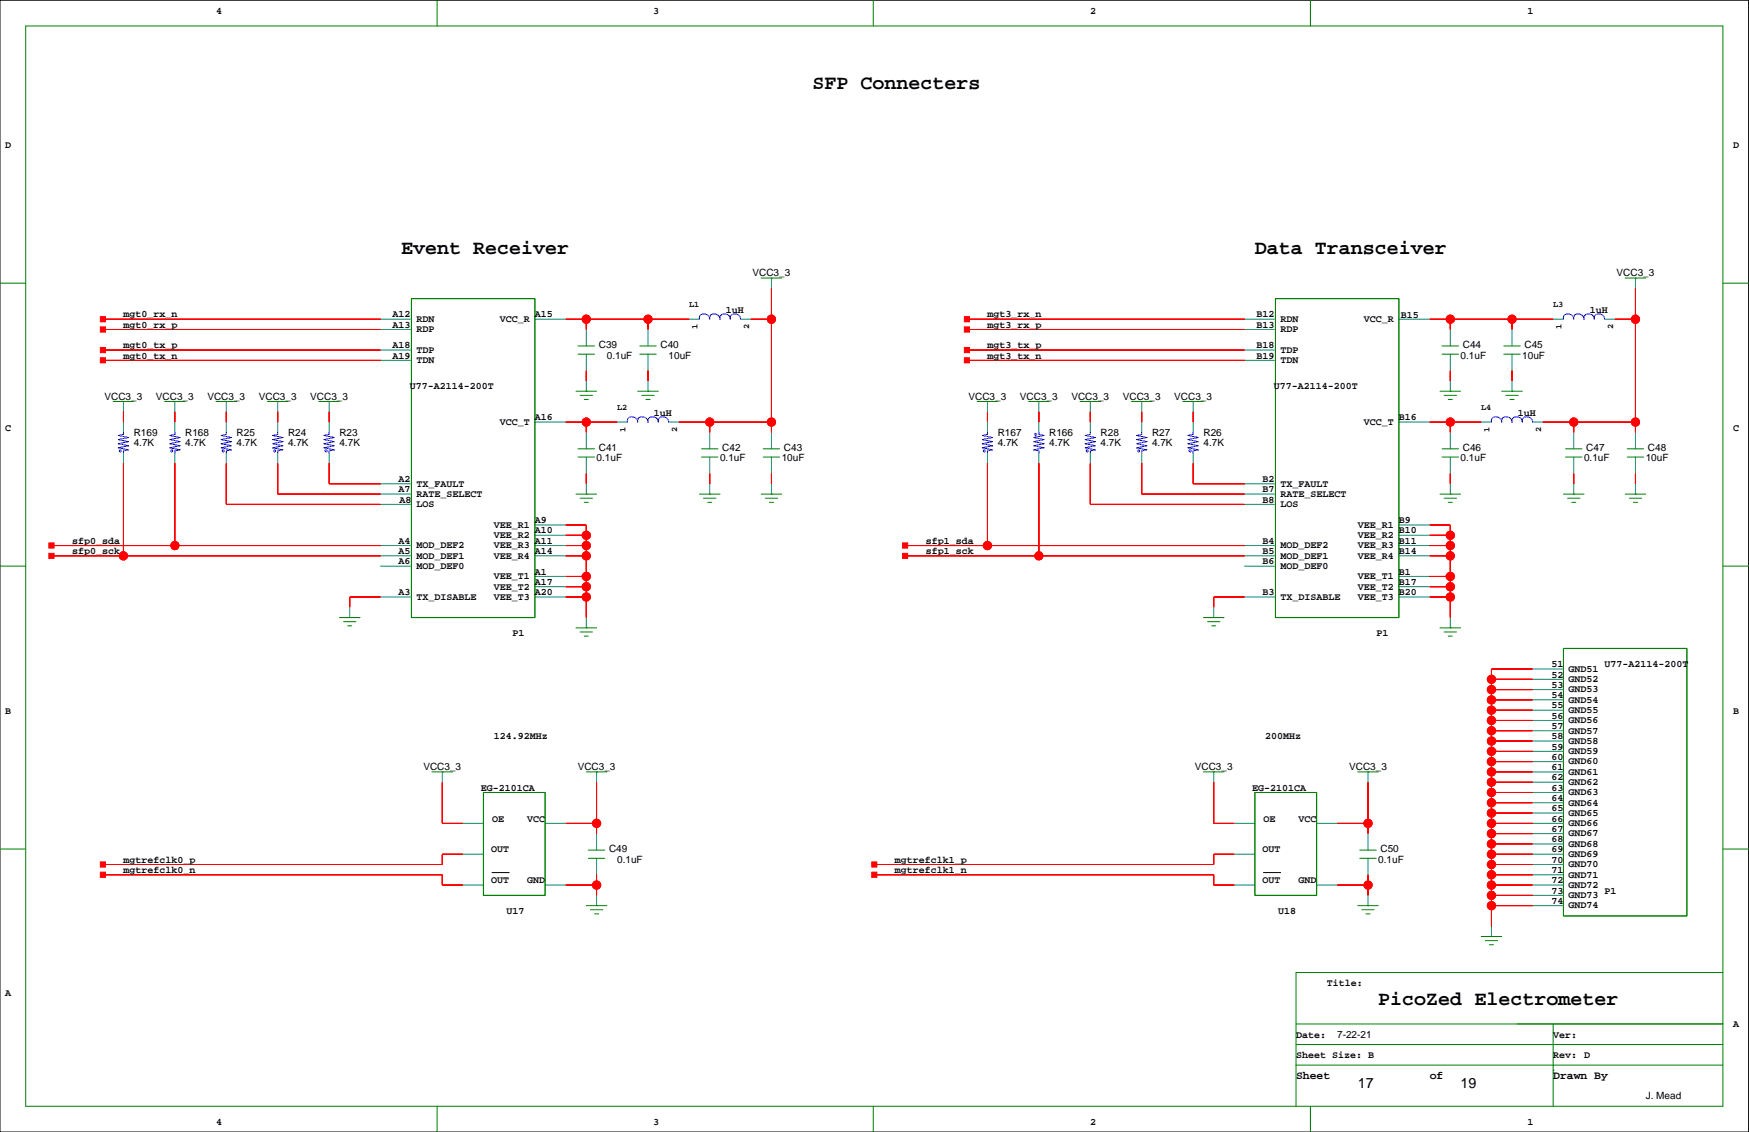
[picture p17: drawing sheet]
<svg xmlns="http://www.w3.org/2000/svg" width="432mm" height="279mm" viewBox="0 0 432 279" stroke-linecap="round" stroke-linejoin="round" font-family="sans-serif">
<defs><g id="words">
<g font-size="4.9">
<text x="200.6" y="22">SFP Connecters</text>
<text x="99" y="62.7">Event Receiver</text>
<text x="309.8" y="62.7">Data Transceiver</text>
<text x="340.3" y="248">PicoZed Electrometer</text>
</g>
<g font-size="3.5">
<text x="335.2" y="268.6">17</text>
<text x="360.6" y="268.6">19</text>
</g>
<g font-size="2.8">
<text x="320" y="266.2">Sheet</text>
<text x="353" y="266.2">of</text>
<text x="383.5" y="266.2">Drawn By</text>
</g>
<g font-size="2.5">
<text x="53.3" y="3.4">4</text>
<text x="161.3" y="3.4">3</text>
<text x="269.2" y="3.4">2</text>
<text x="377.1" y="3.4">1</text>
<text x="1.3" y="36.4">D</text>
<text x="427.9" y="36.4">D</text>
<text x="185.8" y="68.2">VCC3_3</text>
<text x="399.1" y="68.2">VCC3_3</text>
<text x="179.2" y="77.2">1uH</text>
<text x="392.5" y="77.2">1uH</text>
<text x="30.5" y="78.3">mgt0_rx_n</text>
<text x="30.5" y="80.9">mgt0_rx_p</text>
<text x="96.9" y="80.9">A13</text>
<text x="96.9" y="78.3">A12</text>
<text x="102.8" y="79.5">RDN</text>
<text x="102.8" y="82">RDP</text>
<text x="123.4" y="79.5">VCC_R</text>
<text x="132" y="78.3">A15</text>
<text x="243.8" y="78.3">mgt3_rx_n</text>
<text x="243.8" y="80.9">mgt3_rx_p</text>
<text x="310.2" y="80.9">B13</text>
<text x="310.2" y="78.3">B12</text>
<text x="316.2" y="79.5">RDN</text>
<text x="316.2" y="82">RDP</text>
<text x="336.7" y="79.5">VCC_R</text>
<text x="345.9" y="78.6">B15</text>
<text x="30.5" y="86">mgt0_tx_p</text>
<text x="30.5" y="88.5">mgt0_tx_n</text>
<text x="96.9" y="88.5">A19</text>
<text x="96.9" y="86">A18</text>
<text x="102.8" y="87.1">TDP</text>
<text x="102.8" y="89.6">TDN</text>
<text x="147.8" y="86">C39</text>
<text x="149.8" y="88.5">0.1uF</text>
<text x="163.1" y="86">C40</text>
<text x="165.1" y="88.5">10uF</text>
<text x="243.8" y="86">mgt3_tx_p</text>
<text x="243.8" y="88.5">mgt3_tx_n</text>
<text x="310.2" y="88.5">B19</text>
<text x="310.2" y="86">B18</text>
<text x="316.2" y="87.1">TDP</text>
<text x="316.2" y="89.6">TDN</text>
<text x="360.6" y="88.5">0.1uF</text>
<text x="361.1" y="86">C44</text>
<text x="375.8" y="88.5">10uF</text>
<text x="376.4" y="86">C45</text>
<text x="25.8" y="98.7">VCC3_3</text>
<text x="38.5" y="98.7">VCC3_3</text>
<text x="51.2" y="98.7">VCC3_3</text>
<text x="63.9" y="98.7">VCC3_3</text>
<text x="76.6" y="98.7">VCC3_3</text>
<text x="101.1" y="96.1">U77-A2114-200T</text>
<text x="239.1" y="98.7">VCC3_3</text>
<text x="251.8" y="98.7">VCC3_3</text>
<text x="264.5" y="98.7">VCC3_3</text>
<text x="277.2" y="98.7">VCC3_3</text>
<text x="289.9" y="98.7">VCC3_3</text>
<text x="314.5" y="96.1">U77-A2114-200T</text>
<text x="1.3" y="106.3">C</text>
<text x="33" y="107.6">R169</text>
<text x="45.7" y="107.6">R168</text>
<text x="58.4" y="107.6">R25</text>
<text x="71.1" y="107.6">R24</text>
<text x="83.8" y="107.6">R23</text>
<text x="123.4" y="104.9">VCC_T</text>
<text x="132" y="103.7">A16</text>
<text x="161.4" y="102.6">1uH</text>
<text x="246.3" y="107.6">R167</text>
<text x="259" y="107.6">R166</text>
<text x="271.7" y="107.6">R28</text>
<text x="284.4" y="107.6">R27</text>
<text x="297.1" y="107.6">R26</text>
<text x="336.7" y="104.9">VCC_T</text>
<text x="345.4" y="103.7">B16</text>
<text x="374.7" y="102.6">1uH</text>
<text x="427.9" y="106.3">C</text>
<text x="33" y="110.1">4.7K</text>
<text x="45.7" y="110.1">4.7K</text>
<text x="58.4" y="110.1">4.7K</text>
<text x="71.1" y="110.1">4.7K</text>
<text x="83.8" y="110.1">4.7K</text>
<text x="147.3" y="113.9">0.1uF</text>
<text x="147.8" y="111.4">C41</text>
<text x="177.8" y="113.9">0.1uF</text>
<text x="178.3" y="111.4">C42</text>
<text x="193" y="113.9">10uF</text>
<text x="193.5" y="111.4">C43</text>
<text x="246.3" y="110.1">4.7K</text>
<text x="259" y="110.1">4.7K</text>
<text x="271.7" y="110.1">4.7K</text>
<text x="284.4" y="110.1">4.7K</text>
<text x="297.1" y="110.1">4.7K</text>
<text x="360.6" y="113.9">0.1uF</text>
<text x="361.1" y="111.4">C46</text>
<text x="391.1" y="113.9">0.1uF</text>
<text x="391.6" y="111.4">C47</text>
<text x="406.3" y="113.9">10uF</text>
<text x="406.9" y="111.4">C48</text>
<text x="98.4" y="119">A2</text>
<text x="311.7" y="119">B2</text>
<text x="98.4" y="121.5">A7</text>
<text x="98.6" y="124.1">A8</text>
<text x="102.8" y="120.1">TX_FAULT</text>
<text x="102.8" y="122.6">RATE_SELECT</text>
<text x="102.8" y="125.2">LOS</text>
<text x="311.7" y="124.1">B8</text>
<text x="311.7" y="121.5">B7</text>
<text x="316.2" y="120.1">TX_FAULT</text>
<text x="316.2" y="122.6">RATE_SELECT</text>
<text x="316.2" y="125.2">LOS</text>
<text x="121.9" y="130.3">VEE_R1</text>
<text x="132" y="131.7">A10</text>
<text x="132" y="129.1">A9</text>
<text x="335.2" y="130.3">VEE_R1</text>
<text x="345.4" y="131.7">B10</text>
<text x="345.4" y="129.1">B9</text>
<text x="17.8" y="134.2">sfp0_sda</text>
<text x="17.8" y="136.8">sfp0_sck</text>
<text x="98.4" y="136.8">A5</text>
<text x="98.4" y="134.2">A4</text>
<text x="102.8" y="135.3">MOD_DEF2</text>
<text x="102.8" y="137.9">MOD_DEF1</text>
<text x="121.9" y="132.8">VEE_R2</text>
<text x="121.9" y="135.3">VEE_R3</text>
<text x="121.9" y="137.9">VEE_R4</text>
<text x="132" y="136.8">A14</text>
<text x="132" y="134.2">A11</text>
<text x="228.5" y="134.2">sfp1_sda</text>
<text x="228.5" y="136.8">sfp1_sck</text>
<text x="311.7" y="136.8">B5</text>
<text x="311.7" y="134.2">B4</text>
<text x="316.2" y="135.3">MOD_DEF2</text>
<text x="316.2" y="137.9">MOD_DEF1</text>
<text x="335.2" y="132.8">VEE_R2</text>
<text x="335.2" y="135.3">VEE_R3</text>
<text x="335.2" y="137.9">VEE_R4</text>
<text x="345.4" y="136.8">B14</text>
<text x="345.4" y="134.2">B11</text>
<text x="98.4" y="139.3">A6</text>
<text x="102.8" y="140.4">MOD_DEF0</text>
<text x="121.9" y="143">VEE_T1</text>
<text x="132" y="141.8">A1</text>
<text x="311.7" y="139.3">B6</text>
<text x="316.2" y="140.4">MOD_DEF0</text>
<text x="335.2" y="143">VEE_T1</text>
<text x="345.4" y="141.8">B1</text>
<text x="98.4" y="146.9">A3</text>
<text x="102.8" y="148">TX_DISABLE</text>
<text x="121.9" y="145.5">VEE_T2</text>
<text x="121.9" y="148">VEE_T3</text>
<text x="132" y="146.9">A20</text>
<text x="132" y="144.4">A17</text>
<text x="311.7" y="146.9">B3</text>
<text x="316.2" y="148">TX_DISABLE</text>
<text x="335.2" y="145.5">VEE_T2</text>
<text x="335.2" y="148">VEE_T3</text>
<text x="345.4" y="146.9">B20</text>
<text x="345.4" y="144.4">B17</text>
<text x="126.5" y="157.1">P1</text>
<text x="339.9" y="157.1">P1</text>
<text x="383" y="167.2">52</text>
<text x="383" y="164.7">51</text>
<text x="387.3" y="165.8">GND51</text>
<text x="396.1" y="164.7">U77-A2114-200T</text>
<text x="383" y="172.3">54</text>
<text x="383" y="169.8">53</text>
<text x="387.3" y="168.4">GND52</text>
<text x="387.3" y="170.9">GND53</text>
<text x="387.3" y="173.4">GND54</text>
<text x="1.3" y="176.1">B</text>
<text x="383" y="179.9">57</text>
<text x="383" y="177.4">56</text>
<text x="383" y="174.8">55</text>
<text x="387.3" y="176">GND55</text>
<text x="387.3" y="178.5">GND56</text>
<text x="427.9" y="176.1">B</text>
<text x="121.9" y="182.5">124.92MHz</text>
<text x="312.3" y="182.5">200MHz</text>
<text x="383" y="185">59</text>
<text x="383" y="182.5">58</text>
<text x="387.3" y="181.1">GND57</text>
<text x="387.3" y="183.6">GND58</text>
<text x="104.5" y="190.1">VCC3_3</text>
<text x="142.6" y="190.1">VCC3_3</text>
<text x="295" y="190.1">VCC3_3</text>
<text x="333.1" y="190.1">VCC3_3</text>
<text x="383" y="190.1">61</text>
<text x="383" y="187.5">60</text>
<text x="387.3" y="186.1">GND59</text>
<text x="387.3" y="188.7">GND60</text>
<text x="387.3" y="191.2">GND61</text>
<text x="118.7" y="195.2">EG-2101CA</text>
<text x="309.2" y="195.2">EG-2101CA</text>
<text x="383" y="197.7">64</text>
<text x="383" y="195.2">63</text>
<text x="383" y="192.6">62</text>
<text x="387.3" y="193.8">GND62</text>
<text x="387.3" y="196.3">GND63</text>
<text x="121.5" y="202.8">OE</text>
<text x="130.1" y="202.8">VCC</text>
<text x="311.9" y="202.8">OE</text>
<text x="320.6" y="202.8">VCC</text>
<text x="383" y="202.8">66</text>
<text x="383" y="200.2">65</text>
<text x="387.3" y="198.8">GND64</text>
<text x="387.3" y="201.4">GND65</text>
<text x="387.3" y="203.9">GND66</text>
<text x="383" y="207.9">68</text>
<text x="383" y="205.3">67</text>
<text x="387.3" y="206.5">GND67</text>
<text x="387.3" y="209">GND68</text>
<text x="30.5" y="212.9">mgtrefclk0_p</text>
<text x="30.5" y="215.5">mgtrefclk0_n</text>
<text x="121.3" y="210.4">OUT</text>
<text x="150.4" y="210.4">C49</text>
<text x="152.4" y="212.9">0.1uF</text>
<text x="220.9" y="212.9">mgtrefclk1_p</text>
<text x="220.9" y="215.5">mgtrefclk1_n</text>
<text x="311.7" y="210.4">OUT</text>
<text x="340.3" y="212.9">0.1uF</text>
<text x="340.8" y="210.4">C50</text>
<text x="383" y="210.4">69</text>
<text x="383" y="215.5">71</text>
<text x="383" y="212.9">70</text>
<text x="387.3" y="211.5">GND69</text>
<text x="387.3" y="214.1">GND70</text>
<text x="121.3" y="218">OUT</text>
<text x="130.1" y="218">GND</text>
<text x="311.7" y="218">OUT</text>
<text x="320.6" y="218">GND</text>
<text x="383" y="220.6">73</text>
<text x="383" y="218">72</text>
<text x="387.3" y="216.6">GND71</text>
<text x="387.3" y="219.1">GND72</text>
<text x="387.3" y="221.7">GND73</text>
<text x="396.1" y="220.6">P1</text>
<text x="125.1" y="225.6">U17</text>
<text x="315.5" y="225.6">U18</text>
<text x="383" y="223.1">74</text>
<text x="387.3" y="224.2">GND74</text>
<text x="1.3" y="245.9">A</text>
<text x="327.6" y="243.4">Title:</text>
<text x="320" y="256.1">Date:</text>
<text x="330.1" y="256.1">7-22-21</text>
<text x="383.5" y="256.1">Ver:</text>
<text x="427.9" y="253.6">A</text>
<text x="320" y="261.2">Sheet Size: B</text>
<text x="383.5" y="261.2">Rev: D</text>
<text x="406.3" y="271.3">J. Mead</text>
<text x="53.3" y="277.7">4</text>
<text x="161.3" y="277.7">3</text>
<text x="269.2" y="277.7">2</text>
<text x="377.1" y="277.7">1</text>
</g>
<g font-size="2.1">
<text x="170.1" y="75.9">L1</text>
<text x="383.5" y="75.9">L3</text>
<text x="172.2" y="81.3" transform="rotate(-90 172.2 81.3)">1</text>
<text x="184.9" y="81.3" transform="rotate(-90 184.9 81.3)">2</text>
<text x="385.5" y="81.3" transform="rotate(-90 385.5 81.3)">1</text>
<text x="398.2" y="81.3" transform="rotate(-90 398.2 81.3)">2</text>
<text x="152.4" y="101.3">L2</text>
<text x="365.7" y="101.3">L4</text>
<text x="154.5" y="106.7" transform="rotate(-90 154.5 106.7)">1</text>
<text x="167.2" y="106.7" transform="rotate(-90 167.2 106.7)">2</text>
<text x="367.8" y="106.7" transform="rotate(-90 367.8 106.7)">1</text>
<text x="380.5" y="106.7" transform="rotate(-90 380.5 106.7)">2</text>
</g>
</g></defs>
<path d="M0 .1h431.7v279.3h-431.7zM121.5 215.4h4.2M311.9 215.4h4.3" fill="none" stroke="#000" stroke-width=".25"/>
<g fill="none" stroke="#008000" stroke-width=".25">
<path d="M6.3 6.4h419.1v266.7h-419.1zM107.9 .1v6.3M215.6 .1v6.3M323.5 .1v6.3M0 69.9h6.3M101.6 73.7h30.4v78.7h-30.4zM187.9 68.6h5.1M190.5 68.6h.1M314.9 73.7h30.5v78.7h-30.5zM401.2 68.6h5.1M403.8 68.6h.1M425.4 69.9h6.3"/>
<path d="M27.9 99.1h5.1M30.5 99.1h.1M40.6 99.1h5.1M43.2 99.1h.1M53.3 99.1h5.1M55.9 99.1h.1M66 99.1h5.1M68.6 99.1h.1M78.7 99.1h5.1M81.3 99.1h.1M142.2 96.6h5.1M142.7 87.4h4.1"/>
<path d="M142.7 85.4h4.1M143.2 97.6h3.1M144.2 98.6h1.1M144.7 96.6h.1M157.4 96.6h5.1M158 87.4h4M158 85.4h4M158.5 97.6h3M159.5 98.6h1M160 96.6h.1M241.2 99.1h5.1M243.8 99.1h.1"/>
<path d="M253.9 99.1h5.1M256.5 99.1h.1M266.6 99.1h5.1M269.2 99.1h.1M279.3 99.1h5.1M281.9 99.1h.1M292 99.1h5.1M294.6 99.1h.1M355.5 96.6h5.1M356 87.4h4.1M356 85.4h4.1M356.5 97.6h3.1"/>
<path d="M357.6 98.6h1M358.1 96.6h.1M370.8 96.6h5M371.3 87.4h4M371.3 85.4h4M371.8 97.6h3M372.8 98.6h1M373.3 96.6h.1M142.7 112.8h4.1M142.7 110.8h4.1M173.2 112.8h4.1M173.2 110.8h4.1"/>
<path d="M188.4 112.8h4.1M188.4 110.8h4.1M356 112.8h4.1M356 110.8h4.1M386.5 112.8h4.1M386.5 110.8h4.1M401.7 112.8h4.1M401.7 110.8h4.1M0 139.7h6.3M142.2 122h5.1M143.2 123h3.1M144.2 124h1.1"/>
<path d="M144.7 122h.1M172.7 122h5.1M173.7 123h3M174.7 124h1M175.2 122h.1M187.9 122h5.1M188.9 123h3.1M189.9 124h1.1M190.5 122h.1M355.5 122h5.1M356.5 123h3.1M357.6 124h1"/>
<path d="M358.1 122h.1M386 122h5.1M387 123h3.1M388 124h1M388.5 122h.1M401.2 122h5.1M402.2 123h3.1M403.3 124h1M403.8 122h.1M425.4 139.7h6.3M83.8 152.4h5.1M84.8 153.4h3.1"/>
<path d="M85.8 154.5h1M86.3 152.4h.1M142.2 155h5.1M143.2 156h3.1M144.2 157h1.1M144.7 155h.1M297.1 152.4h5.1M298.1 153.4h3.1M299.1 154.5h1.1M299.7 152.4h.1M355.5 155h5.1M356.5 156h3.1"/>
<path d="M357.6 157h1M358.1 155h.1M386 160h30.5v66.1h-30.5zM106.7 190.5h5M109.2 190.5h.1M119.4 195.6h15.2v25.4h-15.2zM144.7 190.5h5.1M147.3 190.5h.1M297.1 190.5h5.1M299.7 190.5h.1M309.8 195.6h15.2v25.4h-15.2zM335.2 190.5h5.1"/>
<path d="M337.7 190.5h.1M0 209.6h6.3M145.3 211.9h4M145.3 209.8h4M335.7 211.9h4.1M335.7 209.8h4.1M425.4 209.6h6.3M144.7 223.5h5.1M145.8 224.5h3M146.8 225.6h1M147.3 223.5h.1M335.2 223.5h5.1"/>
<path d="M336.2 224.5h3.1M337.2 225.6h1.1M337.7 223.5h.1M365.7 231.2h5.1M366.7 232.2h3M367.7 233.2h1M368.2 231.2h.1M320 257.8h105.4M320 252.7h105.4M383.5 252.7v20.4M425.4 240h-105.4v33.1M107.9 273.1v6.3"/>
<path d="M215.6 273.1v6.3M320 262.9h105.4M323.5 273.1v6.3M383.5 264.2h.1"/>
</g>
<g fill="none" stroke="#008080" stroke-width=".25">
<path d="M94 78.8h7.3M132.1 78.8h7.6M170.1 78.8h2.6M182.8 78.8h2.6M190.5 68.6v2.6M307.3 78.8h7.3M345.4 78.8h7.6M383.5 78.8h2.5M396.1 78.8h2.6M403.8 68.6v2.6M30.5 99.1v2.5M43.2 99.1v2.5"/>
<path d="M55.9 99.1v2.5M68.6 99.1v2.5M81.3 99.1v2.5M94 81.3h7.3M94 86.4h7.3M94 88.9h7.3M144.7 81.3v4.1M144.7 87.4v4.1M144.7 94v2.6M160 81.3v4.1M160 87.4v4.1M160 94v2.6"/>
<path d="M243.8 99.1v2.5M256.5 99.1v2.5M269.2 99.1v2.5M281.9 99.1v2.5M294.6 99.1v2.5M307.3 81.3h7.3M307.3 86.4h7.3M307.3 88.9h7.3M358.1 81.3v4.1M358.1 87.4v4.1M358.1 94v2.6M373.3 81.3v4.1"/>
<path d="M373.3 87.4v4.1M373.3 94v2.6M30.5 104.2v2.5M30.5 111.8v2.5M43.2 104.2v2.5M43.2 111.8v2.5M55.9 104.2v2.5M55.9 111.8v2.5M68.6 104.2v2.5M68.6 111.8v2.5M81.3 104.2v2.5M81.3 111.8v2.5"/>
<path d="M94 119.4h7.3M132.1 104.2h7.6M144.7 106.7v4.1M144.7 112.8v4.1M144.7 119.4v2.6M152.4 104.2h2.5M165.1 104.2h2.5M175.2 106.7v4.1M175.2 112.8v4.1M175.2 119.4v2.6M190.5 106.7v4.1M190.5 112.8v4.1"/>
<path d="M190.5 119.4v2.6M243.8 104.2v2.5M243.8 111.8v2.5M256.5 104.2v2.5M256.5 111.8v2.5M269.2 104.2v2.5M269.2 111.8v2.5M281.9 104.2v2.5M281.9 111.8v2.5M294.6 104.2v2.5M294.6 111.8v2.5M307.3 119.4h7.3"/>
<path d="M345.4 104.2h7.6M358.1 106.7v4.1M358.1 112.8v4.1M358.1 119.4v2.6M365.7 104.2h2.5M378.4 104.2h2.5M388.5 106.7v4.1M388.5 112.8v4.1M388.5 119.4v2.6M403.8 106.7v4.1M403.8 112.8v4.1M403.8 119.4v2.6"/>
<path d="M94 134.7h7.3M94 137.2h7.3M94 139.7h7.3M94 122h7.3M94 124.5h7.3M132.1 134.7h7.6M132.1 137.2h7.6M132.1 129.6h7.6M132.1 132.1h7.6M307.3 134.7h7.3M307.3 137.2h7.3M307.3 139.7h7.3"/>
<path d="M307.3 122h7.3M307.3 124.5h7.3M345.4 134.7h7.6M345.4 137.2h7.6M345.4 129.6h7.6M345.4 132.1h7.6M86.3 149.9v2.5M94 147.3h7.3M132.1 142.3h7.6M132.1 147.3h7.6M132.1 144.8h7.6M144.7 152.4v2.6"/>
<path d="M299.7 149.9v2.5M307.3 147.3h7.3M345.4 142.3h7.6M345.4 147.3h7.6M345.4 144.8h7.6M358.1 152.4v2.6M378.4 165.1h7.6M378.4 167.7h7.6M378.4 170.2h7.6M378.4 172.7h7.6M378.4 175.3h7.6M378.4 177.8h7.6"/>
<path d="M109.2 190.5v2.6M147.3 190.5v2.6M299.7 190.5v2.6M337.7 190.5v2.6M378.4 180.4h7.6M378.4 182.9h7.6M378.4 185.4h7.6M378.4 188h7.6M378.4 190.5h7.6M378.4 193.1h7.6M378.4 195.6h7.6M378.4 198.1h7.6"/>
<path d="M114.3 203.2h5.1M114.3 210.8h5.1M114.3 218.5h5.1M134.6 203.2h5.1M134.6 218.5h5.1M147.3 205.8v4M147.3 211.9v4M304.7 203.2h5.1M304.7 210.8h5.1M304.7 218.5h5.1M325 203.2h5.1M325 218.5h5.1"/>
<path d="M337.7 205.8v4M337.7 211.9v4M378.4 200.7h7.6M378.4 203.2h7.6M378.4 205.8h7.6M378.4 208.3h7.6M378.4 210.8h7.6M378.4 213.4h7.6M378.4 215.9h7.6M378.4 218.5h7.6M147.3 221v2.5M337.7 221v2.5"/>
<path d="M368.2 228.6v2.6M378.4 221h7.6M378.4 223.5h7.6"/>
</g>
<g fill="none" stroke="#00f" stroke-width=".25">
<path d="M175.2 78.8a1.27 1.27 0 0 0-1.2-1.4 1.27 1.27 0 0 0-1.3 1.4M176.5 77.5a1.27 1.27 0 0 1 1.3 1.3M176.5 77.5a1.02 1.02 0 0 0-1.3 1.3M180.3 78.8a1.27 1.27 0 0 0-1.3-1.4 1.27 1.27 0 0 0-1.2 1.4M182.8 78.8a1.27 1.27 0 0 0-1.2-1.4 1.27 1.27 0 0 0-1.3 1.4M388.5 78.8a1.27 1.27 0 0 0-1.2-1.4 1.27 1.27 0 0 0-1.3 1.4M391.1 78.8a1.27 1.27 0 0 0-1.3-1.4 1.27 1.27 0 0 0-1.3 1.4M393.6 78.8a1.27 1.27 0 0 0-1.3-1.4 1.27 1.27 0 0 0-1.2 1.4M396.1 78.8a1.27 1.27 0 0 0-1.2-1.4 1.27 1.27 0 0 0-1.3 1.4M30.5 106.7v.5l-1.3 .3 2.5 .5-2.5 .5 2.5 .5-2.5 .5 2.5 .5-2.5 .5 2.5 .5-1.2 .3v.5M43.2 106.7v.5l-1.3 .3 2.5 .5-2.5 .5 2.5 .5-2.5 .5 2.5 .5-2.5 .5 2.5 .5-1.2 .3v.5M55.9 106.7v.5l-1.3 .3 2.5 .5-2.5 .5 2.5 .5-2.5 .5 2.5 .5-2.5 .5 2.5 .5-1.2 .3v.5"/>
<path d="M68.6 106.7v.5l-1.3 .3 2.5 .5-2.5 .5 2.5 .5-2.5 .5 2.5 .5-2.5 .5 2.5 .5-1.2 .3v.5M81.3 106.7v.5l-1.3 .3 2.5 .5-2.5 .5 2.5 .5-2.5 .5 2.5 .5-2.5 .5 2.5 .5-1.2 .3v.5M165.1 104.2a1.27 1.27 0 0 0-1.3-1.4 1.27 1.27 0 0 0-1.3 1.4 1.27 1.27 0 0 0-1.2-1.4 1.27 1.27 0 0 0-1.3 1.4 1.27 1.27 0 0 0-1.3-1.4 1.27 1.27 0 0 0-1.3 1.4 1.27 1.27 0 0 0-1.2-1.4 1.27 1.27 0 0 0-1.3 1.4M243.8 106.7v.5l-1.3 .3 2.6 .5-2.6 .5 2.6 .5-2.6 .5 2.6 .5-2.6 .5 2.6 .5-1.3 .3v.5M256.5 106.7v.5l1.3 .3-2.6 .5 2.6 .5-2.6 .5 2.6 .5-2.6 .5 2.6 .5-2.6 .5 1.3 .3v.5M269.2 106.7v.5l-1.3 .3 2.5 .5-2.5 .5 2.5 .5-2.5 .5 2.5 .5-2.5 .5 2.5 .5-1.2 .3v.5M281.9 106.7v.5l-1.3 .3 2.5 .5-2.5 .5 2.5 .5-2.5 .5 2.5 .5-2.5 .5 2.5 .5-1.2 .3v.5M294.6 106.7v.5l-1.3 .3 2.5 .5-2.5 .5 2.5 .5-2.5 .5 2.5 .5-2.5 .5 2.5 .5-1.2 .3v.5M378.4 104.2a1.27 1.27 0 0 0-1.3-1.4 1.27 1.27 0 0 0-1.3 1.4 1.27 1.27 0 0 0-1.2-1.4 1.27 1.27 0 0 0-1.3 1.4 1.27 1.27 0 0 0-1.3-1.4 1.27 1.27 0 0 0-1.2 1.4 1.27 1.27 0 0 0-1.3-1.4 1.27 1.27 0 0 0-1.3 1.4"/>
<circle cx="29.7" cy="111.3" r=".25"/>
<circle cx="42.4" cy="111.3" r=".25"/>
<circle cx="55.1" cy="111.3" r=".25"/>
<circle cx="67.8" cy="111.3" r=".25"/>
<circle cx="80.5" cy="111.3" r=".25"/>
<circle cx="243" cy="111.3" r=".25"/>
<circle cx="255.7" cy="107.2" r=".25"/>
<circle cx="268.4" cy="111.3" r=".25"/>
<circle cx="281.1" cy="111.3" r=".25"/>
<circle cx="293.8" cy="111.3" r=".25"/>
</g>
<g fill="#f00" stroke="#f00" stroke-width=".25">
<path d="M144.7 116.9v2.5z" fill-rule="evenodd"/>
<path d="M175.2 116.9v2.5z" fill-rule="evenodd"/>
<path d="M190.5 116.9v2.5z" fill-rule="evenodd"/>
<path d="M144.7 91.5v2.5z" fill-rule="evenodd"/>
<path d="M160 91.5v2.5z" fill-rule="evenodd"/>
<path d="M139.7 147.3h5z" fill-rule="evenodd"/>
<path d="M144.7 147.3v5.1z" fill-rule="evenodd"/>
<path d="M139.7 144.8h5z" fill-rule="evenodd"/>
<path d="M144.7 144.8v2.5z" fill-rule="evenodd"/>
<path d="M139.7 142.3h5z" fill-rule="evenodd"/>
<path d="M144.7 142.3v2.5z" fill-rule="evenodd"/>
<path d="M139.7 137.2h5z" fill-rule="evenodd"/>
<path d="M144.7 137.2v5.1z" fill-rule="evenodd"/>
<path d="M139.7 134.7h5z" fill-rule="evenodd"/>
<path d="M144.7 134.7v2.5z" fill-rule="evenodd"/>
<path d="M139.7 132.1h5z" fill-rule="evenodd"/>
<path d="M144.7 132.1v2.6z" fill-rule="evenodd"/>
<path d="M139.7 129.6h5z" fill-rule="evenodd"/>
<path d="M144.7 129.6v2.5z" fill-rule="evenodd"/>
<path d="M86.3 147.3v2.6z" fill-rule="evenodd"/>
<path d="M86.3 147.3h7.7z" fill-rule="evenodd"/>
<path d="M299.7 147.3h7.6z" fill-rule="evenodd"/>
<path d="M299.7 147.3v2.6z" fill-rule="evenodd"/>
<path d="M358.1 116.9v2.5z" fill-rule="evenodd"/>
<path d="M388.5 116.9v2.5z" fill-rule="evenodd"/>
<path d="M403.8 116.9v2.5z" fill-rule="evenodd"/>
<path d="M358.1 91.5v2.5z" fill-rule="evenodd"/>
<path d="M373.3 91.5v2.5z" fill-rule="evenodd"/>
<path d="M353 129.6h5.1z" fill-rule="evenodd"/>
<path d="M358.1 129.6v2.5z" fill-rule="evenodd"/>
<path d="M353 132.1h5.1z" fill-rule="evenodd"/>
<path d="M358.1 132.1v2.6z" fill-rule="evenodd"/>
<path d="M353 134.7h5.1z" fill-rule="evenodd"/>
<path d="M358.1 134.7v2.5z" fill-rule="evenodd"/>
<path d="M353 137.2h5.1z" fill-rule="evenodd"/>
<path d="M358.1 137.2v5.1z" fill-rule="evenodd"/>
<path d="M353 142.3h5.1z" fill-rule="evenodd"/>
<path d="M358.1 142.3v2.5z" fill-rule="evenodd"/>
<path d="M353 144.8h5.1z" fill-rule="evenodd"/>
<path d="M358.1 144.8v2.5z" fill-rule="evenodd"/>
<path d="M358.1 147.3v5.1z" fill-rule="evenodd"/>
<path d="M353 147.3h5.1z" fill-rule="evenodd"/>
<path d="M139.7 218.5h7.6z" fill-rule="evenodd"/>
<path d="M147.3 218.5v2.5z" fill-rule="evenodd"/>
<path d="M147.3 215.9v2.6z" fill-rule="evenodd"/>
<path d="M337.7 218.5v2.5z" fill-rule="evenodd"/>
<path d="M330.1 218.5h7.6z" fill-rule="evenodd"/>
<path d="M337.7 215.9v2.6z" fill-rule="evenodd"/>
<path d="M368.2 223.5h10.2z" fill-rule="evenodd"/>
<path d="M368.2 223.5v5.1z" fill-rule="evenodd"/>
<path d="M368.2 221h10.2z" fill-rule="evenodd"/>
<path d="M368.2 221v2.5z" fill-rule="evenodd"/>
<path d="M368.2 218.5h10.2z" fill-rule="evenodd"/>
<path d="M368.2 218.5v2.5z" fill-rule="evenodd"/>
<path d="M368.2 215.9h10.2z" fill-rule="evenodd"/>
<path d="M368.2 215.9v2.6z" fill-rule="evenodd"/>
<path d="M368.2 213.4h10.2z" fill-rule="evenodd"/>
<path d="M368.2 213.4v2.5z" fill-rule="evenodd"/>
<path d="M368.2 210.8h10.2z" fill-rule="evenodd"/>
<path d="M368.2 208.3h10.2z" fill-rule="evenodd"/>
<path d="M368.2 208.3v2.5z" fill-rule="evenodd"/>
<path d="M368.2 205.8h10.2z" fill-rule="evenodd"/>
<path d="M368.2 205.8v2.5z" fill-rule="evenodd"/>
<path d="M368.2 203.2v2.6z" fill-rule="evenodd"/>
<path d="M368.2 193.1v2.5z" fill-rule="evenodd"/>
<path d="M368.2 190.5h10.2z" fill-rule="evenodd"/>
<path d="M368.2 190.5v2.6z" fill-rule="evenodd"/>
<path d="M368.2 188h10.2z" fill-rule="evenodd"/>
<path d="M368.2 188v2.5z" fill-rule="evenodd"/>
<path d="M368.2 185.4v2.6z" fill-rule="evenodd"/>
<path d="M368.2 182.9v2.5z" fill-rule="evenodd"/>
<path d="M368.2 177.8v2.6z" fill-rule="evenodd"/>
<path d="M368.2 175.3h10.2z" fill-rule="evenodd"/>
<path d="M368.2 175.3v2.5z" fill-rule="evenodd"/>
<path d="M368.2 172.7h10.2z" fill-rule="evenodd"/>
<path d="M368.2 172.7v2.6z" fill-rule="evenodd"/>
<path d="M368.2 170.2v2.5z" fill-rule="evenodd"/>
<path d="M368.2 167.7h10.2z" fill-rule="evenodd"/>
<path d="M368.2 167.7v2.5z" fill-rule="evenodd"/>
<path d="M368.2 165.1v2.6z" fill-rule="evenodd"/>
<path d="M368.2 165.1h10.2z" fill-rule="evenodd"/>
<path d="M368.2 170.2h10.2z" fill-rule="evenodd"/>
<path d="M368.2 180.4v2.5z" fill-rule="evenodd"/>
<path d="M368.2 185.4h10.2z" fill-rule="evenodd"/>
<path d="M368.2 182.9h10.2z" fill-rule="evenodd"/>
<path d="M368.2 180.4h10.2z" fill-rule="evenodd"/>
<path d="M368.2 177.8h10.2z" fill-rule="evenodd"/>
<path d="M368.2 203.2h10.2z" fill-rule="evenodd"/>
<path d="M368.2 200.7v2.5z" fill-rule="evenodd"/>
<path d="M368.2 198.1v2.6z" fill-rule="evenodd"/>
<path d="M368.2 195.6v2.5z" fill-rule="evenodd"/>
<path d="M368.2 193.1h10.2z" fill-rule="evenodd"/>
<path d="M368.2 200.7h10.2z" fill-rule="evenodd"/>
<path d="M368.2 195.6h10.2z" fill-rule="evenodd"/>
<path d="M368.2 198.1h10.2z" fill-rule="evenodd"/>
<path d="M368.2 210.8v2.6z" fill-rule="evenodd"/>
<path d="M185.4 78.8h5.1z" fill-rule="evenodd"/>
<path d="M190.5 104.2v2.5z" fill-rule="evenodd"/>
<path d="M175.2 104.2v2.5z" fill-rule="evenodd"/>
<path d="M167.6 104.2h7.6z" fill-rule="evenodd"/>
<path d="M190.5 71.2v7.6z" fill-rule="evenodd"/>
<path d="M190.5 78.8v25.4z" fill-rule="evenodd"/>
<path d="M175.2 104.2h15.3z" fill-rule="evenodd"/>
<path d="M81.3 101.6v2.6z" fill-rule="evenodd"/>
<path d="M68.6 101.6v2.6z" fill-rule="evenodd"/>
<path d="M55.9 101.6v2.6z" fill-rule="evenodd"/>
<path d="M294.6 101.6v2.6z" fill-rule="evenodd"/>
<path d="M281.9 101.6v2.6z" fill-rule="evenodd"/>
<path d="M269.2 101.6v2.6z" fill-rule="evenodd"/>
<path d="M380.9 104.2h7.6z" fill-rule="evenodd"/>
<path d="M388.5 104.2v2.5z" fill-rule="evenodd"/>
<path d="M388.5 104.2h15.3z" fill-rule="evenodd"/>
<path d="M403.8 104.2v2.5z" fill-rule="evenodd"/>
<path d="M403.8 78.8v25.4z" fill-rule="evenodd"/>
<path d="M398.7 78.8h5.1z" fill-rule="evenodd"/>
<path d="M403.8 71.2v7.6z" fill-rule="evenodd"/>
<path d="M139.7 203.2h7.6z" fill-rule="evenodd"/>
<path d="M147.3 193.1v10.1z" fill-rule="evenodd"/>
<path d="M147.3 203.2v2.6z" fill-rule="evenodd"/>
<path d="M109.2 203.2h5.1z" fill-rule="evenodd"/>
<path d="M109.2 193.1v10.1z" fill-rule="evenodd"/>
<path d="M337.7 193.1v10.1z" fill-rule="evenodd"/>
<path d="M330.1 203.2h7.6z" fill-rule="evenodd"/>
<path d="M337.7 203.2v2.6z" fill-rule="evenodd"/>
<path d="M299.7 203.2h5z" fill-rule="evenodd"/>
<path d="M299.7 193.1v10.1z" fill-rule="evenodd"/>
<path d="M160 78.8h10.1z" fill-rule="evenodd"/>
<path d="M144.7 78.8v2.5z" fill-rule="evenodd"/>
<path d="M160 78.8v2.5z" fill-rule="evenodd"/>
<path d="M139.7 78.8h5z" fill-rule="evenodd"/>
<path d="M144.7 78.8h15.3z" fill-rule="evenodd"/>
<path d="M144.7 104.2h7.7z" fill-rule="evenodd"/>
<path d="M144.7 104.2v2.5z" fill-rule="evenodd"/>
<path d="M139.7 104.2h5z" fill-rule="evenodd"/>
<path d="M81.3 114.3v5.1z" fill-rule="evenodd"/>
<path d="M81.3 119.4h12.7z" fill-rule="evenodd"/>
<path d="M68.6 114.3v7.7z" fill-rule="evenodd"/>
<path d="M68.6 122h25.4z" fill-rule="evenodd"/>
<path d="M55.9 114.3v10.2z" fill-rule="evenodd"/>
<path d="M55.9 124.5h38.1z" fill-rule="evenodd"/>
<path d="M25.4 78.8h68.6z" fill-rule="evenodd"/>
<path d="M24.8 78.2h1.2v1.2h-1.2z" fill-rule="evenodd"/>
<path d="M25.4 81.3h68.6z" fill-rule="evenodd"/>
<path d="M24.8 80.7h1.2v1.3h-1.2z" fill-rule="evenodd"/>
<path d="M25.4 86.4h68.6z" fill-rule="evenodd"/>
<path d="M24.8 85.8h1.2v1.2h-1.2z" fill-rule="evenodd"/>
<path d="M25.4 88.9h68.6z" fill-rule="evenodd"/>
<path d="M24.8 88.3h1.2v1.3h-1.2z" fill-rule="evenodd"/>
<path d="M294.6 114.3v5.1z" fill-rule="evenodd"/>
<path d="M294.6 119.4h12.7z" fill-rule="evenodd"/>
<path d="M281.9 122h25.4z" fill-rule="evenodd"/>
<path d="M281.9 114.3v7.7z" fill-rule="evenodd"/>
<path d="M269.2 114.3v10.2z" fill-rule="evenodd"/>
<path d="M269.2 124.5h38.1z" fill-rule="evenodd"/>
<path d="M373.3 78.8v2.5z" fill-rule="evenodd"/>
<path d="M373.3 78.8h10.2z" fill-rule="evenodd"/>
<path d="M358.1 78.8h15.2z" fill-rule="evenodd"/>
<path d="M353 78.8h5.1z" fill-rule="evenodd"/>
<path d="M358.1 78.8v2.5z" fill-rule="evenodd"/>
<path d="M353 104.2h5.1z" fill-rule="evenodd"/>
<path d="M358.1 104.2h7.6z" fill-rule="evenodd"/>
<path d="M358.1 104.2v2.5z" fill-rule="evenodd"/>
<path d="M238.7 78.8h68.6z" fill-rule="evenodd"/>
<path d="M238.1 78.2h1.2v1.2h-1.2z" fill-rule="evenodd"/>
<path d="M238.7 81.3h68.6z" fill-rule="evenodd"/>
<path d="M238.1 80.7h1.2v1.3h-1.2z" fill-rule="evenodd"/>
<path d="M238.7 86.4h68.6z" fill-rule="evenodd"/>
<path d="M238.1 85.8h1.2v1.2h-1.2z" fill-rule="evenodd"/>
<path d="M238.7 88.9h68.6z" fill-rule="evenodd"/>
<path d="M238.1 88.3h1.2v1.3h-1.2z" fill-rule="evenodd"/>
<path d="M25.4 213.4h83.8z" fill-rule="evenodd"/>
<path d="M109.2 210.8h5.1z" fill-rule="evenodd"/>
<path d="M109.2 210.8v2.6z" fill-rule="evenodd"/>
<path d="M24.8 212.7h1.2v1.3h-1.2z" fill-rule="evenodd"/>
<path d="M25.4 215.9h83.8z" fill-rule="evenodd"/>
<path d="M109.2 218.5h5.1z" fill-rule="evenodd"/>
<path d="M109.2 215.9v2.6z" fill-rule="evenodd"/>
<path d="M24.8 215.3h1.2v1.2h-1.2z" fill-rule="evenodd"/>
<path d="M299.7 210.8v2.6z" fill-rule="evenodd"/>
<path d="M299.7 210.8h5z" fill-rule="evenodd"/>
<path d="M215.9 213.4h83.8z" fill-rule="evenodd"/>
<path d="M215.2 212.7h1.3v1.3h-1.3z" fill-rule="evenodd"/>
<path d="M299.7 215.9v2.6z" fill-rule="evenodd"/>
<path d="M299.7 218.5h5z" fill-rule="evenodd"/>
<path d="M215.9 215.9h83.8z" fill-rule="evenodd"/>
<path d="M215.2 215.3h1.3v1.2h-1.3z" fill-rule="evenodd"/>
<path d="M243.8 101.6v2.6z" fill-rule="evenodd"/>
<path d="M43.2 101.6v2.6z" fill-rule="evenodd"/>
<path d="M30.5 101.6v2.6z" fill-rule="evenodd"/>
<path d="M30.5 114.3v22.9z" fill-rule="evenodd"/>
<path d="M12.7 137.2h17.8z" fill-rule="evenodd"/>
<path d="M30.5 137.2h63.5z" fill-rule="evenodd"/>
<path d="M12.1 136.6h1.2v1.2h-1.2z" fill-rule="evenodd"/>
<path d="M43.2 114.3v20.4z" fill-rule="evenodd"/>
<path d="M12.7 134.7h30.5z" fill-rule="evenodd"/>
<path d="M43.2 134.7h50.8z" fill-rule="evenodd"/>
<path d="M12.1 134h1.2v1.3h-1.2z" fill-rule="evenodd"/>
<path d="M243.8 114.3v20.4z" fill-rule="evenodd"/>
<path d="M223.5 134.7h20.3z" fill-rule="evenodd"/>
<path d="M243.8 134.7h63.5z" fill-rule="evenodd"/>
<path d="M222.8 134h1.3v1.3h-1.3z" fill-rule="evenodd"/>
<path d="M256.5 101.6v2.6z" fill-rule="evenodd"/>
<path d="M256.5 114.3v22.9z" fill-rule="evenodd"/>
<path d="M223.5 137.2h33z" fill-rule="evenodd"/>
<path d="M256.5 137.2h50.8z" fill-rule="evenodd"/>
<path d="M222.8 136.6h1.3v1.2h-1.3z" fill-rule="evenodd"/>
<circle cx="144.7" cy="147.3" r="1.02"/>
<circle cx="144.7" cy="144.8" r="1.02"/>
<circle cx="144.7" cy="142.3" r="1.02"/>
<circle cx="144.7" cy="137.2" r="1.02"/>
<circle cx="144.7" cy="134.7" r="1.02"/>
<circle cx="144.7" cy="132.1" r="1.02"/>
<circle cx="358.1" cy="132.1" r="1.02"/>
<circle cx="358.1" cy="134.7" r="1.02"/>
<circle cx="358.1" cy="137.2" r="1.02"/>
<circle cx="358.1" cy="142.3" r="1.02"/>
<circle cx="358.1" cy="144.8" r="1.02"/>
<circle cx="358.1" cy="147.3" r="1.02"/>
<circle cx="147.3" cy="218.5" r="1.02"/>
<circle cx="337.7" cy="218.5" r="1.02"/>
<circle cx="368.2" cy="223.5" r="1.02"/>
<circle cx="368.2" cy="221" r="1.02"/>
<circle cx="368.2" cy="218.5" r="1.02"/>
<circle cx="368.2" cy="215.9" r="1.02"/>
<circle cx="368.2" cy="208.3" r="1.02"/>
<circle cx="368.2" cy="205.8" r="1.02"/>
<circle cx="368.2" cy="190.5" r="1.02"/>
<circle cx="368.2" cy="188" r="1.02"/>
<circle cx="368.2" cy="175.3" r="1.02"/>
<circle cx="368.2" cy="172.7" r="1.02"/>
<circle cx="368.2" cy="167.7" r="1.02"/>
<circle cx="368.2" cy="170.2" r="1.02"/>
<circle cx="368.2" cy="185.4" r="1.02"/>
<circle cx="368.2" cy="182.9" r="1.02"/>
<circle cx="368.2" cy="180.4" r="1.02"/>
<circle cx="368.2" cy="177.8" r="1.02"/>
<circle cx="368.2" cy="203.2" r="1.02"/>
<circle cx="368.2" cy="193.1" r="1.02"/>
<circle cx="368.2" cy="200.7" r="1.02"/>
<circle cx="368.2" cy="195.6" r="1.02"/>
<circle cx="368.2" cy="198.1" r="1.02"/>
<circle cx="368.2" cy="213.4" r="1.02"/>
<circle cx="368.2" cy="210.8" r="1.02"/>
<circle cx="190.5" cy="78.8" r="1.02"/>
<circle cx="175.2" cy="104.2" r="1.02"/>
<circle cx="190.5" cy="104.2" r="1.02"/>
<circle cx="388.5" cy="104.2" r="1.02"/>
<circle cx="403.8" cy="104.2" r="1.02"/>
<circle cx="403.8" cy="78.8" r="1.02"/>
<circle cx="147.3" cy="203.2" r="1.02"/>
<circle cx="337.7" cy="203.2" r="1.02"/>
<circle cx="144.7" cy="78.8" r="1.02"/>
<circle cx="160" cy="78.8" r="1.02"/>
<circle cx="144.7" cy="104.2" r="1.02"/>
<circle cx="373.3" cy="78.8" r="1.02"/>
<circle cx="358.1" cy="78.8" r="1.02"/>
<circle cx="358.1" cy="104.2" r="1.02"/>
<circle cx="30.5" cy="137.2" r="1.02"/>
<circle cx="43.2" cy="134.7" r="1.02"/>
<circle cx="243.8" cy="134.7" r="1.02"/>
<circle cx="256.5" cy="137.2" r="1.02"/>
</g>
<g fill="none" stroke="#f00" stroke-width=".25">
<path d="M25.4 78.8h68.6M139.7 78.8h30.4M144.7 78.8v2.5M160 78.8v2.5M185.4 78.8h5.1M190.5 71.2v35.5M238.7 78.8h68.6M353 78.8h30.5M358.1 78.8v2.5M373.3 78.8v2.5M398.7 78.8h5.1M403.8 71.2v35.5"/>
<path d="M25.4 81.3h68.6M25.4 86.4h68.6M25.4 88.9h68.6M144.7 91.5v2.5M160 91.5v2.5M238.7 81.3h68.6M238.7 86.4h68.6M238.7 88.9h68.6M358.1 91.5v2.5M373.3 91.5v2.5M30.5 101.6v2.6M30.5 114.3v22.9"/>
<path d="M43.2 101.6v2.6M43.2 114.3v20.4M55.9 101.6v2.6M55.9 114.3v10.2h38.1M68.6 101.6v2.6M68.6 114.3v7.7h25.4M81.3 101.6v2.6M81.3 114.3v5.1h12.7M139.7 104.2h12.7M144.7 104.2v2.5M144.7 116.9v2.5M167.6 104.2h22.9"/>
<path d="M175.2 104.2v2.5M175.2 116.9v2.5M190.5 116.9v2.5M243.8 101.6v2.6M243.8 114.3v20.4M256.5 101.6v2.6M256.5 114.3v22.9M269.2 101.6v2.6M269.2 114.3v10.2h38.1M281.9 101.6v2.6M281.9 114.3v7.7h25.4M294.6 101.6v2.6"/>
<path d="M294.6 114.3v5.1h12.7M353 104.2h12.7M358.1 104.2v2.5M358.1 116.9v2.5M380.9 104.2h22.9M388.5 104.2v2.5M388.5 116.9v2.5M403.8 116.9v2.5M12.7 137.2h81.3M12.7 134.7h81.3M139.7 129.6h5v22.8M139.7 137.2h5"/>
<path d="M139.7 134.7h5M139.7 132.1h5M223.5 137.2h83.8M223.5 134.7h83.8M353 137.2h5.1M353 134.7h5.1M353 132.1h5.1M353 129.6h5.1v22.8M94 147.3h-7.7v2.6M139.7 147.3h5M139.7 144.8h5M139.7 142.3h5"/>
<path d="M307.3 147.3h-7.6v2.6M353 147.3h5.1M353 144.8h5.1M353 142.3h5.1M368.2 175.3h10.2M368.2 172.7h10.2M368.2 167.7h10.2M368.2 170.2h10.2M368.2 177.8h10.2M378.4 165.1h-10.2v63.5M109.2 193.1v10.1h5.1M147.3 193.1v12.7"/>
<path d="M299.7 193.1v10.1h5M337.7 193.1v12.7M368.2 190.5h10.2M368.2 188h10.2M368.2 185.4h10.2M368.2 182.9h10.2M368.2 180.4h10.2M368.2 193.1h10.2M368.2 195.6h10.2M368.2 198.1h10.2M25.4 215.9h83.8v2.6h5.1M114.3 210.8h-5.1v2.6h-83.8"/>
<path d="M139.7 218.5h7.6M139.7 203.2h7.6M147.3 215.9v5.1M215.9 215.9h83.8v2.6h5M304.7 210.8h-5v2.6h-83.8M330.1 218.5h7.6M330.1 203.2h7.6M337.7 215.9v5.1M368.2 218.5h10.2M368.2 215.9h10.2M368.2 213.4h10.2M368.2 210.8h10.2"/>
<path d="M368.2 208.3h10.2M368.2 205.8h10.2M368.2 203.2h10.2M368.2 200.7h10.2M368.2 223.5h10.2M368.2 221h10.2"/>
<circle cx="144.7" cy="78.8" r="1.02"/>
<circle cx="160" cy="78.8" r="1.02"/>
<circle cx="190.5" cy="78.8" r="1.02"/>
<circle cx="358.1" cy="78.8" r="1.02"/>
<circle cx="373.3" cy="78.8" r="1.02"/>
<circle cx="403.8" cy="78.8" r="1.02"/>
<circle cx="144.7" cy="104.2" r="1.02"/>
<circle cx="175.2" cy="104.2" r="1.02"/>
<circle cx="190.5" cy="104.2" r="1.02"/>
<circle cx="358.1" cy="104.2" r="1.02"/>
<circle cx="388.5" cy="104.2" r="1.02"/>
<circle cx="403.8" cy="104.2" r="1.02"/>
<circle cx="30.5" cy="137.2" r="1.02"/>
<circle cx="43.2" cy="134.7" r="1.02"/>
<circle cx="144.7" cy="137.2" r="1.02"/>
<circle cx="144.7" cy="134.7" r="1.02"/>
<circle cx="144.7" cy="132.1" r="1.02"/>
<circle cx="243.8" cy="134.7" r="1.02"/>
<circle cx="256.5" cy="137.2" r="1.02"/>
<circle cx="358.1" cy="137.2" r="1.02"/>
<circle cx="358.1" cy="132.1" r="1.02"/>
<circle cx="358.1" cy="134.7" r="1.02"/>
<circle cx="144.7" cy="142.3" r="1.02"/>
<circle cx="144.7" cy="147.3" r="1.02"/>
<circle cx="144.7" cy="144.8" r="1.02"/>
<circle cx="358.1" cy="142.3" r="1.02"/>
<circle cx="358.1" cy="147.3" r="1.02"/>
<circle cx="358.1" cy="144.8" r="1.02"/>
<circle cx="368.2" cy="170.2" r="1.02"/>
<circle cx="368.2" cy="177.8" r="1.02"/>
<circle cx="368.2" cy="172.7" r="1.02"/>
<circle cx="368.2" cy="175.3" r="1.02"/>
<circle cx="368.2" cy="167.7" r="1.02"/>
<circle cx="368.2" cy="185.4" r="1.02"/>
<circle cx="368.2" cy="193.1" r="1.02"/>
<circle cx="368.2" cy="190.5" r="1.02"/>
<circle cx="368.2" cy="195.6" r="1.02"/>
<circle cx="368.2" cy="198.1" r="1.02"/>
<circle cx="368.2" cy="182.9" r="1.02"/>
<circle cx="368.2" cy="180.4" r="1.02"/>
<circle cx="368.2" cy="188" r="1.02"/>
<circle cx="147.3" cy="203.2" r="1.02"/>
<circle cx="147.3" cy="218.5" r="1.02"/>
<circle cx="337.7" cy="203.2" r="1.02"/>
<circle cx="337.7" cy="218.5" r="1.02"/>
<circle cx="368.2" cy="213.4" r="1.02"/>
<circle cx="368.2" cy="205.8" r="1.02"/>
<circle cx="368.2" cy="200.7" r="1.02"/>
<circle cx="368.2" cy="203.2" r="1.02"/>
<circle cx="368.2" cy="218.5" r="1.02"/>
<circle cx="368.2" cy="210.8" r="1.02"/>
<circle cx="368.2" cy="208.3" r="1.02"/>
<circle cx="368.2" cy="215.9" r="1.02"/>
<circle cx="368.2" cy="221" r="1.02"/>
<circle cx="368.2" cy="223.5" r="1.02"/>
</g>
<use href="#words"/>
</svg>
